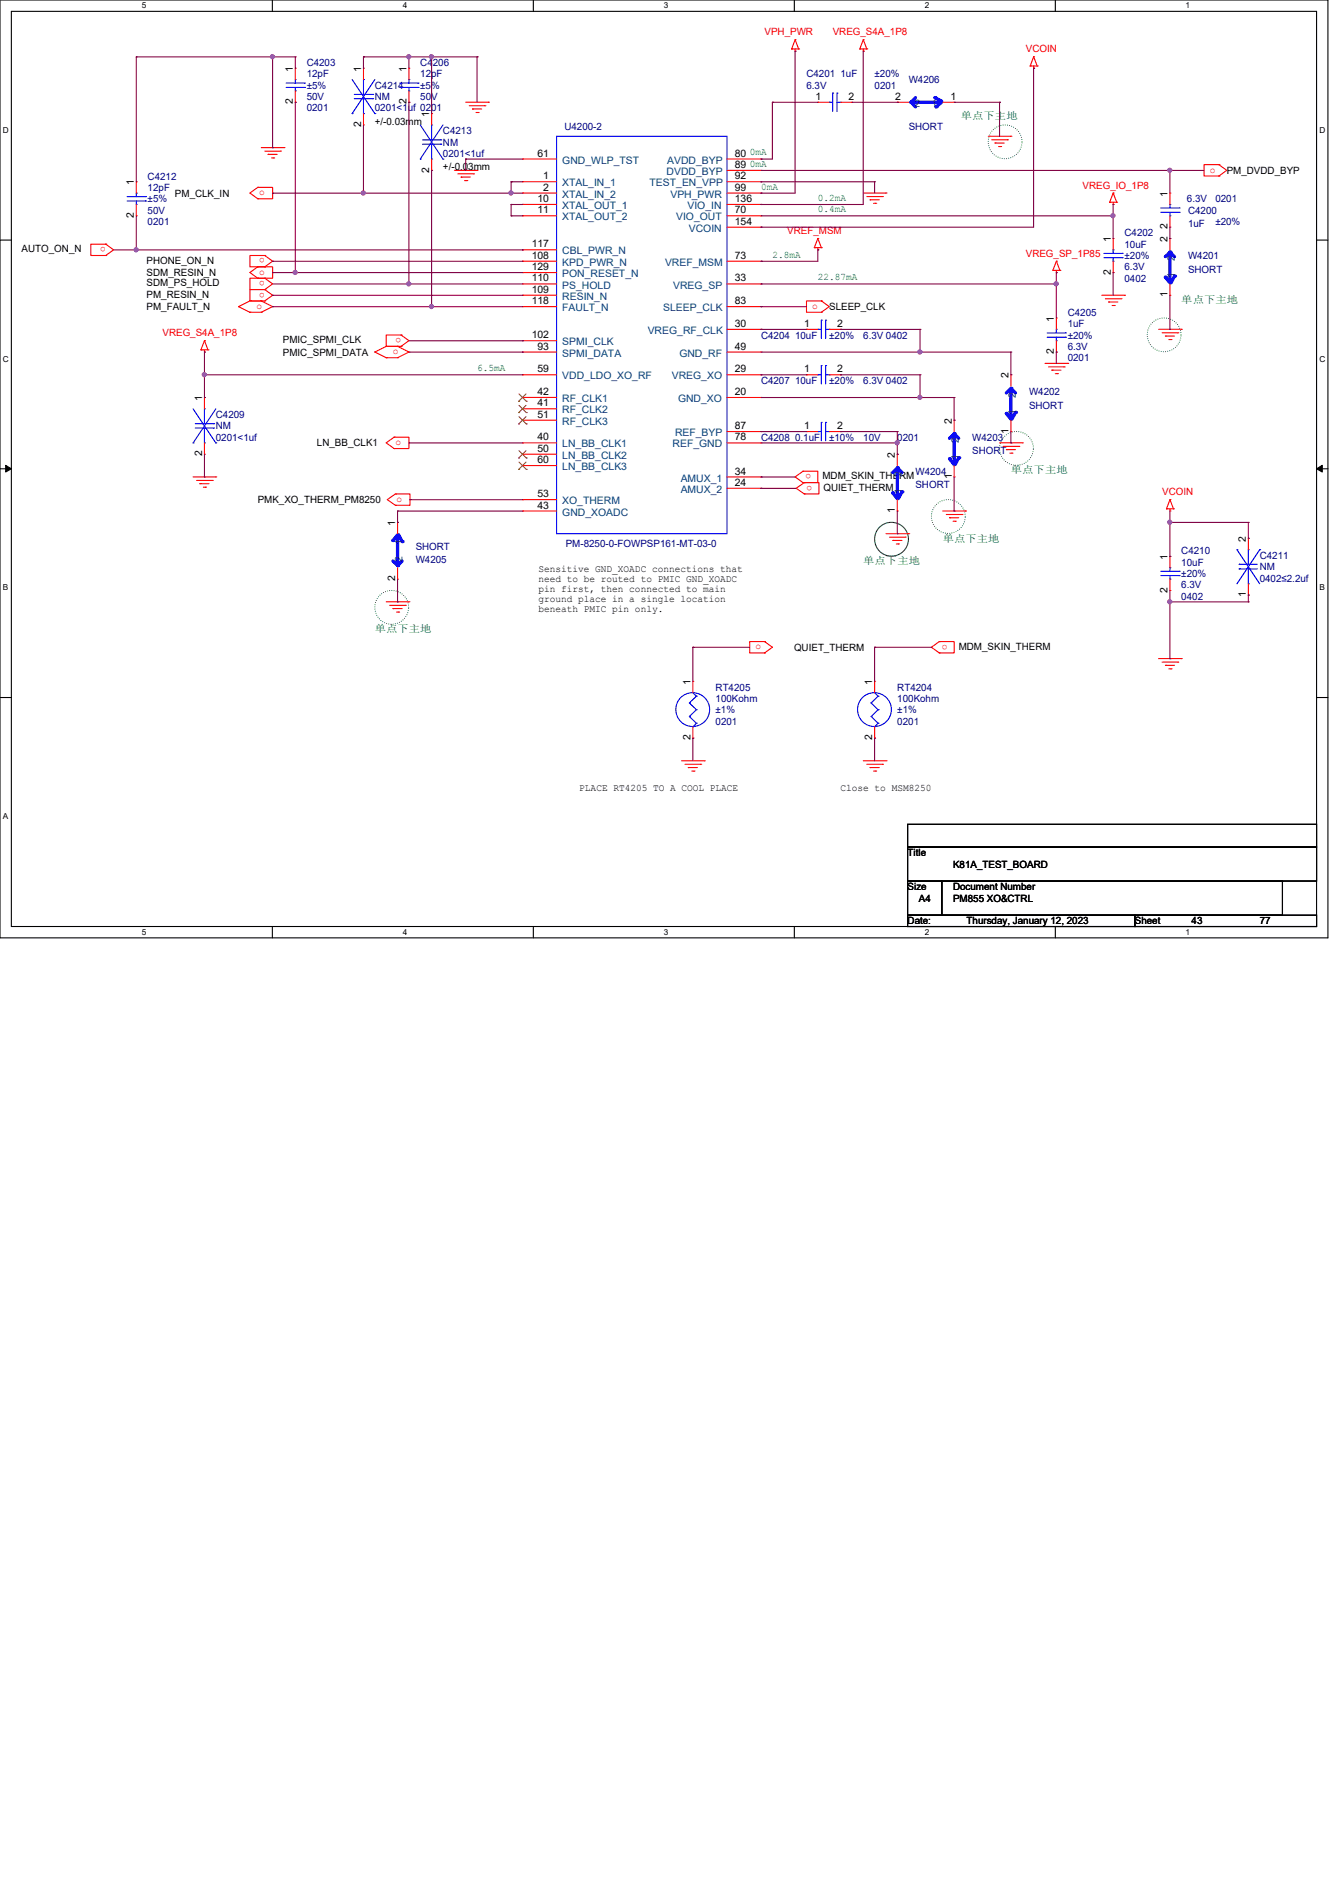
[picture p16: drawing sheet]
<svg xmlns="http://www.w3.org/2000/svg" width="210mm" height="297mm" viewBox="0 0 210 297" stroke-linecap="round" stroke-linejoin="round" font-family="sans-serif">
<defs><g id="words">
<g font-size="1.6" fill="#f00">
<text x="119.7" y="5.5">VPH_PWR</text>
<text x="130.3" y="5.5">VREG_S4A_1P8</text>
<text x="160.6" y="8.2">VCOIN</text>
<text x="169.5" y="29.6">VREG_IO_1P8</text>
<text x="189.4" y="27">o</text>
<text x="40.6" y="30.6">o</text>
<text x="16.6" y="38.7" transform="rotate(-180 16.6 38.7)">o</text>
<text x="41.4" y="40.5" transform="rotate(-180 41.4 40.5)">o</text>
<text x="123.2" y="36.7">VREF_MSM</text>
<text x="160.6" y="40.2">VREG_SP_1P85</text>
<text x="40.6" y="43">o</text>
<text x="41.4" y="45.8" transform="rotate(-180 41.4 45.8)">o</text>
<text x="41.4" y="44" transform="rotate(-180 41.4 44)">o</text>
<text x="25.4" y="52.7">VREG_S4A_1P8</text>
<text x="40.2" y="48.3">o</text>
<text x="62.8" y="52.9" transform="rotate(-180 62.8 52.9)">o</text>
<text x="127.1" y="48.3">o</text>
<text x="61.5" y="55.5">o</text>
<text x="61.9" y="69.7">o</text>
<text x="127" y="74.3" transform="rotate(-180 127 74.3)">o</text>
<text x="127.1" y="76" transform="rotate(-180 127.1 76)">o</text>
<text x="181.9" y="77.6">VCOIN</text>
<text x="62.1" y="78.6">o</text>
<text x="118.2" y="101.7">o</text>
<text x="148.3" y="100.9" transform="rotate(-180 148.3 100.9)">o</text>
</g>
<g font-size="1.6">
<text x="45.8" y="11.2" transform="rotate(-90 45.8 11.2)">1</text>
<text x="56.5" y="11.2" transform="rotate(-90 56.5 11.2)">1</text>
<text x="63.6" y="11.2" transform="rotate(-90 63.6 11.2)">1</text>
<text x="45.8" y="16.4" transform="rotate(-90 45.8 16.4)">2</text>
<text x="63.6" y="16.4" transform="rotate(-90 63.6 16.4)">2</text>
<text x="127.7" y="15.6">1</text>
<text x="132.8" y="15.6">2</text>
<text x="140.1" y="15.6">2</text>
<text x="148.8" y="15.6">1</text>
<text x="56.5" y="19.9" transform="rotate(-90 56.5 19.9)">2</text>
<text x="58.7" y="19.6">+/-0.03mm</text>
<text x="67.2" y="18.3" transform="rotate(-90 67.2 18.3)">1</text>
<text x="21" y="29" transform="rotate(-90 21 29)">1</text>
<text x="67.2" y="27" transform="rotate(-90 67.2 27)">2</text>
<text x="69.3" y="26.7">+/-0.03mm</text>
<text x="84.1" y="24.5">61</text>
<text x="85" y="29.9">2</text>
<text x="85" y="28.1">1</text>
<text x="115" y="29.9">99</text>
<text x="115" y="28.1">92</text>
<text x="115" y="26.3">89</text>
<text x="115" y="24.5">80</text>
<text x="192" y="27.2">PM_DVDD_BYP</text>
<text x="21" y="34.1" transform="rotate(-90 21 34.1)">2</text>
<text x="27.4" y="30.8">PM_CLK_IN</text>
<text x="84.1" y="33.4">11</text>
<text x="84.1" y="31.6">10</text>
<text x="115" y="35.2">154</text>
<text x="115" y="33.4">70</text>
<text x="115" y="31.6">136</text>
<text x="182.7" y="35.9" transform="rotate(-90 182.7 35.9)">2</text>
<text x="182.7" y="30.8" transform="rotate(-90 182.7 30.8)">1</text>
<text x="3.4" y="39.5">AUTO_ON_N</text>
<text x="22.9" y="41.3">PHONE_ON_N</text>
<text x="83.2" y="40.5">108</text>
<text x="83.2" y="38.7">117</text>
<text x="115" y="40.5">73</text>
<text x="173.9" y="37.9" transform="rotate(-90 173.9 37.9)">1</text>
<text x="182.7" y="37.9" transform="rotate(-90 182.7 37.9)">2</text>
<text x="22.9" y="46.6">PM_RESIN_N</text>
<text x="22.9" y="44.8">SDM_PS_HOLD</text>
<text x="22.9" y="43.2">SDM_RESIN_N</text>
<text x="83.2" y="47.6">118</text>
<text x="83.2" y="45.9">109</text>
<text x="83.2" y="44.1">110</text>
<text x="83.2" y="42.3">129</text>
<text x="115" y="47.6">83</text>
<text x="115" y="44.1">33</text>
<text x="173.9" y="43" transform="rotate(-90 173.9 43)">2</text>
<text x="182.7" y="46.6" transform="rotate(-90 182.7 46.6)">1</text>
<text x="22.9" y="48.6">PM_FAULT_N</text>
<text x="44.3" y="53.7">PMIC_SPMI_CLK</text>
<text x="83.2" y="53">102</text>
<text x="115" y="51.2">30</text>
<text x="125.9" y="51.2">1</text>
<text x="129.8" y="48.6">SLEEP_CLK</text>
<text x="131" y="51.2">2</text>
<text x="165" y="50.3" transform="rotate(-90 165 50.3)">1</text>
<text x="44.3" y="55.7">PMIC_SPMI_DATA</text>
<text x="84.1" y="58.3">59</text>
<text x="84.1" y="54.7">93</text>
<text x="115" y="58.3">29</text>
<text x="115" y="54.7">49</text>
<text x="125.9" y="58.3">1</text>
<text x="131" y="58.3">2</text>
<text x="157.9" y="59.2" transform="rotate(-90 157.9 59.2)">2</text>
<text x="165" y="55.5" transform="rotate(-90 165 55.5)">2</text>
<text x="31.6" y="62.8" transform="rotate(-90 31.6 62.8)">1</text>
<text x="84.1" y="65.4">51</text>
<text x="84.1" y="63.6">41</text>
<text x="84.1" y="61.9">42</text>
<text x="115" y="61.9">20</text>
<text x="31.6" y="71.5" transform="rotate(-90 31.6 71.5)">2</text>
<text x="49.6" y="69.9">LN_BB_CLK1</text>
<text x="84.1" y="70.7">50</text>
<text x="84.1" y="69">40</text>
<text x="115" y="69">78</text>
<text x="115" y="67.2">87</text>
<text x="125.9" y="67.2">1</text>
<text x="131" y="67.2">2</text>
<text x="140.1" y="71.7" transform="rotate(-90 140.1 71.7)">2</text>
<text x="149" y="66.3" transform="rotate(-90 149 66.3)">2</text>
<text x="157.9" y="67.9" transform="rotate(-90 157.9 67.9)">1</text>
<text x="84.1" y="77.9">53</text>
<text x="84.1" y="72.5">60</text>
<text x="115" y="76.1">24</text>
<text x="115" y="74.3">34</text>
<text x="128.7" y="75.1">MDM_SKIN_THERM</text>
<text x="128.9" y="76.8">QUIET_THERM</text>
<text x="149" y="75" transform="rotate(-90 149 75)">1</text>
<text x="40.3" y="78.8">PMK_XO_THERM_PM8250</text>
<text x="61.8" y="82.3" transform="rotate(-90 61.8 82.3)">1</text>
<text x="84.1" y="79.6">43</text>
<text x="140.1" y="80.4" transform="rotate(-90 140.1 80.4)">1</text>
<text x="84.3" y="89.6">Sensitive GND_XOADC connections that</text>
<text x="182.7" y="87.7" transform="rotate(-90 182.7 87.7)">1</text>
<text x="195" y="84.8" transform="rotate(-90 195 84.8)">2</text>
<text x="61.8" y="91" transform="rotate(-90 61.8 91)">2</text>
<text x="84.3" y="91.1">need to be routed to PMIC GND_XOADC</text>
<text x="84.3" y="92.7">pin first, then connected to main</text>
<text x="84.3" y="94.3">ground place in a single location</text>
<text x="84.3" y="95.8">beneath PMIC pin only.</text>
<text x="182.7" y="92.8" transform="rotate(-90 182.7 92.8)">2</text>
<text x="195" y="93.5" transform="rotate(-90 195 93.5)">1</text>
<text x="124.3" y="101.9">QUIET_THERM</text>
<text x="150.1" y="101.7">MDM_SKIN_THERM</text>
<text x="108.1" y="107.2" transform="rotate(-90 108.1 107.2)">1</text>
<text x="136.5" y="107.2" transform="rotate(-90 136.5 107.2)">1</text>
<text x="108.1" y="115.9" transform="rotate(-90 108.1 115.9)">2</text>
<text x="136.5" y="115.9" transform="rotate(-90 136.5 115.9)">2</text>
<text x="90.7" y="123.9">PLACE RT4205 TO A COOL PLACE</text>
<text x="131.6" y="123.9">Close to MSM8250</text>
<text x="142.1" y="134.1">Title</text>
<text x="149.2" y="135.9">K81A_TEST_BOARD</text>
<text x="142.1" y="139.4">Size</text>
<text x="143.8" y="141.2">A4</text>
<text x="149.2" y="139.4">Document Number</text>
<text x="149.2" y="141.2">PM855 XO&amp;CTRL</text>
<text x="142.1" y="144.7">Date:</text>
<text x="151.3" y="144.7">Thursday, January 12, 2023</text>
<text x="177.6" y="144.7">Sheet</text>
<text x="186.5" y="144.7">43</text>
<text x="197.2" y="144.7">77</text>
</g>
<g font-size="1.6" fill="#000080">
<text x="48" y="10.3">C4203</text>
<text x="65.8" y="10.3">C4206</text>
<text x="48" y="12.1">12pF</text>
<text x="48" y="17.5">0201</text>
<text x="48" y="15.7">50V</text>
<text x="48" y="13.9">±5%</text>
<text x="58.7" y="13.9">C4214</text>
<text x="58.7" y="15.7">NM</text>
<text x="58.7" y="17.5">0201&lt;1uf 0201</text>
<text x="65.8" y="12.1">12pF</text>
<text x="65.8" y="15.7">50V</text>
<text x="65.8" y="13.9">±5%</text>
<text x="126.2" y="12.1">C4201 1uF</text>
<text x="126.2" y="13.9">6.3V</text>
<text x="136.9" y="13.9">0201</text>
<text x="136.9" y="12.1">±20%</text>
<text x="142.2" y="13">W4206</text>
<text x="69.3" y="21">C4213</text>
<text x="69.3" y="22.8">NM</text>
<text x="88.3" y="20.3">U4200-2</text>
<text x="142.2" y="20.3">SHORT</text>
<text x="23.1" y="28.1">C4212</text>
<text x="23.1" y="29.9">12pF</text>
<text x="69.3" y="24.6">0201&lt;1uf</text>
<text x="23.1" y="35.2">0201</text>
<text x="23.1" y="33.5">50V</text>
<text x="23.1" y="31.7">±5%</text>
<text x="185.8" y="31.7">6.3V</text>
<text x="186" y="33.5">C4200</text>
<text x="186" y="35.6">1uF</text>
<text x="190.2" y="31.7">0201</text>
<text x="190.2" y="35.2">±20%</text>
<text x="176" y="37">C4202</text>
<text x="176" y="38.8">10uF</text>
<text x="176" y="40.6">±20%</text>
<text x="186" y="40.6">W4201</text>
<text x="176" y="44.1">0402</text>
<text x="176" y="42.3">6.3V</text>
<text x="186" y="42.7">SHORT</text>
<text x="119.1" y="53">C4204 10uF</text>
<text x="129.8" y="53">±20%</text>
<text x="135.1" y="53">6.3V 0402</text>
<text x="167.1" y="49.5">C4205</text>
<text x="167.1" y="51.2">1uF</text>
<text x="167.1" y="53">±20%</text>
<text x="167.1" y="56.6">0201</text>
<text x="167.1" y="54.8">6.3V</text>
<text x="33.8" y="65.5">C4209</text>
<text x="119.1" y="60.1">C4207 10uF</text>
<text x="129.8" y="60.1">±20%</text>
<text x="135.1" y="60.1">6.3V 0402</text>
<text x="161.1" y="61.9">W4202</text>
<text x="161.1" y="64">SHORT</text>
<text x="33.8" y="67.2">NM</text>
<text x="33.8" y="69">0201&lt;1uf</text>
<text x="119.1" y="69">C4208 0.1uF</text>
<text x="129.8" y="69">±10%</text>
<text x="135.1" y="69">10V</text>
<text x="140.5" y="69">0201</text>
<text x="152.2" y="69">W4203</text>
<text x="152.2" y="71.1">SHORT</text>
<text x="143.3" y="74.3">W4204</text>
<text x="143.3" y="76.5">SHORT</text>
<text x="65.1" y="88.2">W4205</text>
<text x="65.1" y="86.1">SHORT</text>
<text x="88.6" y="85.7">PM-8250-0-FOWPSP161-MT-03-0</text>
<text x="184.9" y="86.8">C4210</text>
<text x="184.9" y="88.6">10uF</text>
<text x="197.2" y="87.5">C4211</text>
<text x="197.2" y="89.3">NM</text>
<text x="184.9" y="93.9">0402</text>
<text x="184.9" y="92.1">6.3V</text>
<text x="184.9" y="90.3">±20%</text>
<text x="197.2" y="91.1">0402≤2.2uf</text>
<text x="112" y="108.1">RT4205</text>
<text x="112" y="109.9">100Kohm</text>
<text x="112" y="111.7">±1%</text>
<text x="112" y="113.5">0201</text>
<text x="140.5" y="108.1">RT4204</text>
<text x="140.5" y="109.9">100Kohm</text>
<text x="140.5" y="111.7">±1%</text>
<text x="140.5" y="113.5">0201</text>
</g>
<g font-size="1.6" fill="#004080">
<text x="143.1" y="16.7">2</text>
<text x="145.8" y="16.7">1</text>
<text x="88" y="29.2">XTAL_IN_1</text>
<text x="88" y="25.6">GND_WLP_TST</text>
<text x="101.7" y="29.2">TEST_EN_VPP</text>
<text x="104.3" y="27.4">DVDD_BYP</text>
<text x="104.4" y="25.6">AVDD_BYP</text>
<text x="88" y="34.5">XTAL_OUT_2</text>
<text x="88" y="32.7">XTAL_OUT_1</text>
<text x="88" y="31">XTAL_IN_2</text>
<text x="104.9" y="31">VPH_PWR</text>
<text x="105.8" y="34.5">VIO_OUT</text>
<text x="107.6" y="32.7">VIO_IN</text>
<text x="88" y="41.6">KPD_PWR_N</text>
<text x="88" y="39.8">CBL_PWR_N</text>
<text x="104.1" y="41.6">VREF_MSM</text>
<text x="107.8" y="36.3">VCOIN</text>
<text x="183.9" y="40.9" transform="rotate(-90 183.9 40.9)">2</text>
<text x="88" y="47">RESIN_N</text>
<text x="88" y="45.2">PS_HOLD</text>
<text x="88" y="43.4">PON_RESET_N</text>
<text x="105.4" y="45.2">VREG_SP</text>
<text x="183.9" y="43.6" transform="rotate(-90 183.9 43.6)">1</text>
<text x="88" y="48.7">FAULT_N</text>
<text x="101.4" y="52.3">VREG_RF_CLK</text>
<text x="103.8" y="48.7">SLEEP_CLK</text>
<text x="88" y="59.4">VDD_LDO_XO_RF</text>
<text x="88" y="55.8">SPMI_DATA</text>
<text x="88" y="54.1">SPMI_CLK</text>
<text x="105.2" y="59.4">VREG_XO</text>
<text x="106.3" y="55.8">GND_RF</text>
<text x="88" y="64.7">RF_CLK2</text>
<text x="88" y="63">RF_CLK1</text>
<text x="106.1" y="63">GND_XO</text>
<text x="159" y="62.2" transform="rotate(-90 159 62.2)">2</text>
<text x="159" y="64.9" transform="rotate(-90 159 64.9)">1</text>
<text x="88" y="71.8">LN_BB_CLK2</text>
<text x="88" y="70.1">LN_BB_CLK1</text>
<text x="88" y="66.5">RF_CLK3</text>
<text x="105.3" y="70.1">REF_GND</text>
<text x="105.7" y="68.3">REF_BYP</text>
<text x="150.1" y="69.4" transform="rotate(-90 150.1 69.4)">2</text>
<text x="88" y="73.6">LN_BB_CLK3</text>
<text x="106.5" y="77.2">AMUX_2</text>
<text x="106.5" y="75.4">AMUX_1</text>
<text x="141.2" y="74.7" transform="rotate(-90 141.2 74.7)">2</text>
<text x="141.2" y="77.4" transform="rotate(-90 141.2 77.4)">1</text>
<text x="150.1" y="72" transform="rotate(-90 150.1 72)">1</text>
<text x="88" y="80.7">GND_XOADC</text>
<text x="88" y="79">XO_THERM</text>
<text x="63" y="88" transform="rotate(-90 63 88)">2</text>
<text x="63" y="85.4" transform="rotate(-90 63 85.4)">1</text>
</g>
<g font-size="1.6" fill="#008000">
<text x="150.4" y="18.7">功预电电电</text>
<text x="117.3" y="24.3">0mA</text>
<text x="117.3" y="26.1">0mA</text>
<text x="119.1" y="29.7">0mA</text>
<text x="128" y="31.5">0.2mA</text>
<text x="128" y="33.2">0.4mA</text>
<text x="120.9" y="40.3">2.8mA</text>
<text x="128" y="43.9">22.87mA</text>
<text x="184.9" y="47.5">功预电电电</text>
<text x="74.7" y="58.1">6.5mA</text>
<text x="158.2" y="74.1">功预电电电</text>
<text x="135.1" y="88.4">功预电电电</text>
<text x="147.6" y="84.8">功预电电电</text>
<text x="58.7" y="99">功预电电电</text>
</g>
<g font-size="1.3">
<text x="22.2" y="1.3">5</text>
<text x="63" y="1.3">4</text>
<text x="103.9" y="1.3">3</text>
<text x="144.7" y="1.3">2</text>
<text x="185.6" y="1.3">1</text>
<text x=".5" y="20.8">D</text>
<text x="206.5" y="20.8">D</text>
<text x=".5" y="56.6">C</text>
<text x="206.5" y="56.6">C</text>
<text x=".5" y="92.5">B</text>
<text x="206.5" y="92.5">B</text>
<text x=".5" y="128.3">A</text>
<text x="22.2" y="146.4">5</text>
<text x="63" y="146.4">4</text>
<text x="103.9" y="146.4">3</text>
<text x="144.7" y="146.4">2</text>
<text x="185.6" y="146.4">1</text>
</g>
</g></defs>
<path d="M0 0h207.9v146.9h-207.9zM1.8 1.8h204.3v143.3h-204.3z" fill="none" stroke="#000" stroke-width=".17"/>
<g fill="#fff">
<path d="M22.2 .2h.7v1.4h-.7z"/>
<path d="M22.2 145.2h.7v1.4h-.7z"/>
</g>
<path d="M42.6 0v1.8M42.6 145.1v1.8" fill="none" stroke="#000" stroke-width=".17"/>
<g fill="#fff">
<path d="M63 .2h.7v1.4h-.7z"/>
<path d="M63 145.2h.7v1.4h-.7z"/>
</g>
<path d="M83.5 0v1.8M83.5 145.1v1.8" fill="none" stroke="#000" stroke-width=".17"/>
<g fill="#fff">
<path d="M103.9 .2h.7v1.4h-.7z"/>
<path d="M103.9 145.2h.7v1.4h-.7z"/>
</g>
<path d="M124.3 0v1.8M124.3 145.1v1.8" fill="none" stroke="#000" stroke-width=".17"/>
<g fill="#fff">
<path d="M144.7 .2h.7v1.4h-.7z"/>
<path d="M144.7 145.2h.7v1.4h-.7z"/>
</g>
<path d="M165.2 0v1.8M165.2 145.1v1.8" fill="none" stroke="#000" stroke-width=".17"/>
<g fill="#fff">
<path d="M185.6 .2h.7v1.4h-.7z"/>
<path d="M185.6 145.2h.7v1.4h-.7z"/>
<path d="M.5 19.7h.9v1.4h-.9z"/>
<path d="M206.5 19.7h.9v1.4h-.9z"/>
<path d="M.5 55.5h.9v1.4h-.9z"/>
<path d="M206.5 55.5h.9v1.4h-.9z"/>
</g>
<path d="M0 37.6h1.8M206.1 37.6h1.8" fill="none" stroke="#000" stroke-width=".17"/>
<g fill="#fff">
<path d="M.5 91.3h.8v1.4h-.8z"/>
<path d="M206.5 91.3h.8v1.4h-.8z"/>
</g>
<path d="M0 73.4h1.8M206.1 73.4h1.8" fill="none" stroke="#000" stroke-width=".17"/>
<path d="M.9 72.9l.9 .5-.9 .5zM206.1 73.4l.9-.5v1z" fill="#000"/>
<path d="M.9 72.9l.9 .5-.9 .5zM206.1 73.4l.9-.5v1z" fill="none" stroke="#000" stroke-width=".16"/>
<path d="M.5 127.1h.8v1.4h-.8z" fill="#fff"/>
<path d="M0 109.2h1.8M206.1 109.2h1.8M142.1 129.1h64v3.5h-64zM142.1 132.6h64v5.4h-64zM142.1 138h5.3v5.3h-5.3zM147.4 138h53.3v5.3h-53.3zM142.1 143.3h35.5v1.8h-35.5zM177.6 143.3h28.5v1.8h-28.5z" fill="none" stroke="#000" stroke-width=".17"/>
<g fill="none" stroke="#008000" stroke-width=".17" stroke-dasharray="0 .3">
<circle cx="157.3" cy="22.2" r="2.65"/>
<circle cx="182.2" cy="52.4" r="2.65"/>
<circle cx="159.1" cy="70.2" r="2.65"/>
<circle cx="61.3" cy="95.1" r="2.65"/>
<circle cx="148.4" cy="80.9" r="2.65"/>
</g>
<circle cx="139.5" cy="84.4" r="2.65" fill="none" stroke="#008000" stroke-width=".17"/>
<g fill="none" stroke="#f00" stroke-width=".17">
<path d="M56.9 19.6h.1M56.9 17.8v1.8M56.9 10.7h.1M56.9 10.7v1.8M72.9 16h3.6M73.4 16.6h2.5M74 17.1h.1M74 17.1h1.4M74.5 17.6h.3M74.8 17.6h.1M75.9 16.6h.1M76.5 16h.1"/>
<path d="M123.9 7.7h.1M123.9 7.7h1.1M124.5 8h.1M124.5 6.2h.1M124.5 7.7v.3M124.5 6.2l.5 1.5M124.5 6.2l-.6 1.5M125 7.7h.1M134.6 7.7h.1M134.6 7.7h1.1M135.1 8h.1M135.1 6.2h.1"/>
<path d="M135.1 7.7v.3M135.1 6.2l.6 1.5M135.1 6.2l-.5 1.5M135.7 7.7h.1M161.2 10.3h.1M161.2 10.3h1.1M161.8 10.7h.1M161.8 8.9h.1M161.8 10.3v.4M161.8 8.9l.5 1.4M161.8 8.9l-.6 1.4M162.3 10.3h.1"/>
<path d="M16.6 38.2h.1M16.6 38.2h-2.4v1.8h2.4M16.6 38.2l1.2 .9-1.2 .9M40.3 29.3h.1M40.3 31.1h.1M40.3 29.3h2.4v1.8h-2.4M40.3 29.3l-1.2 .9 1.2 .9M40.9 23.1h3.5M41.4 23.7h2.5M42 24.2h.1M42 24.2h1.4M42.5 24.7h.3"/>
<path d="M42.8 24.7h.1M43.9 23.7h.1M44.4 23.1h.1M71.1 26.7h3.6M71.7 27.2h2.4M72.2 27.7h.1M72.2 27.7h1.4M72.7 28.3h.4M73.1 28.3h.1M74.1 27.2h.1M74.7 26.7h.1M81.8 39.1h.1"/>
<path d="M81.8 39.1h5.3M81.8 33.8h.1M81.8 33.8h5.3M81.8 32h.1M81.8 32h5.3M81.8 30.2h.1M81.8 30.2h5.3M81.8 28.5h.1M81.8 28.5h5.3M81.8 24.9h.1M81.8 24.9h5.3M113.8 35.6h5.3"/>
<path d="M113.8 33.8h5.3M113.8 32h5.3M113.8 30.2h5.3M113.8 28.5h5.3M113.8 26.7h5.3M113.8 24.9h5.3M119.1 35.6h.1M119.1 33.8h.1M119.1 32h.1M119.1 30.2h.1M119.1 28.5h.1M119.1 26.7h.1"/>
<path d="M119.1 24.9h.1M127.5 38.8h.1M127.5 38.8h1.1M128 39.1h.1M128 37.3h.1M128 38.8v.3M128 37.3l.6 1.5M128 37.3l-.5 1.5M128.6 38.8h.1M135.1 30.2h3.6M135.7 30.8h2.4M136.2 31.3h.1"/>
<path d="M136.2 31.3h1.4M136.7 31.8h.4M137.1 31.8h.1M138.1 30.8h.1M138.7 30.2h.1M154.7 21.3h3.5M155.2 21.9h2.5M155.7 22.4h.1M155.7 22.4h1.5M156.3 22.9h.3M156.6 22.9h.1M157.7 21.9h.1"/>
<path d="M158.2 21.3h.1M173.7 31.7h.1M173.7 31.7h1.1M174.2 37.3h.1M174.2 37.3v1.8M174.2 32h.1M174.2 30.2h.1M174.2 31.7v.3M174.2 30.2l.6 1.5M174.2 30.2l-.5 1.5M174.8 31.7h.1M190.8 25.8h.1"/>
<path d="M190.8 27.6h.1M190.8 25.8h-2.3v1.8h2.3M190.8 25.8l1.2 .9-1.2 .9M16.6 40h.1M31.5 54.8h.1M31.5 54.8h1.1M32 55.1h.1M32 53.3h.1M32 54.8v.3M32 53.3l.6 1.5M32 53.3l-.5 1.5M32.6 54.8h.1"/>
<path d="M37.3 48h.1M37.3 48l1.8 .9M39.1 47.1h.1M39.1 48.9h.1M39.1 47.1h1.8M39.1 47.1l-1.8 .9M39.1 48.9h1.8M40.3 41.8h.1M40.3 43.6h.1M40.3 41.8h2.4v1.8h-2.4M40.3 41.8l-1.2 .9 1.2 .9M40.9 47.1h.1"/>
<path d="M40.9 48.9h.1M40.9 47.1l1.8 .9M41.4 47.1h.1M41.4 45.3h-2.3v1.8h2.3M41.4 45.3l1.3 .9-1.3 .9M41.4 45.3h.1M41.4 43.6h.1M41.4 43.6h-2.3v1.7h2.3M41.4 43.6l1.3 .9-1.3 .8M41.4 41.8h.1M41.4 40h.1M41.4 40h-2.3v1.8h2.3"/>
<path d="M41.4 40l1.3 .9-1.3 .9M42.7 48h.1M42.7 48l-1.8 .9M58.7 55.1h.1M58.7 55.1l1.8 .9M60.5 54.2h.1M60.5 56h.1M60.5 54.2h1.7M60.5 54.2l-1.8 .9M60.5 56h1.7M62.2 54.2h.1M62.2 56h.1"/>
<path d="M62.2 54.2l1.8 .9M62.8 54.2h.1M62.8 52.5h.1M62.8 52.5h-2.3v1.7h2.3M62.8 52.5l1.2 .8-1.2 .9M64 55.1h.1M64 55.1l-1.8 .9M81.8 58.7h.1M81.8 58.7h5.3M81.8 55.1h.1M81.8 55.1h5.3M81.8 53.3h.1"/>
<path d="M81.8 53.3h5.3M81.8 48h.1M81.8 48h5.3M81.8 46.2h.1M81.8 46.2h5.3M81.8 44.5h.1M81.8 44.5h5.3M81.8 42.7h.1M81.8 42.7h5.3M81.8 40.9h.1M81.8 40.9h5.3M113.8 58.7h5.3"/>
<path d="M113.8 55.1h5.3M113.8 51.6h5.3M113.8 48h5.3M113.8 44.5h5.3M113.8 40.9h5.3M119.1 58.7h.1M119.1 55.1h.1M119.1 51.6h.1M119.1 48h.1M119.1 44.5h.1M119.1 40.9h.1M128.6 47.1h.1"/>
<path d="M128.6 48.9h.1M128.6 47.1h-2.4v1.8h2.4M128.6 47.1l1.2 .9-1.2 .9M163.6 56.9h3.5M164.1 57.4h2.5M164.6 58h.1M164.6 58h1.5M164.8 42.3h.1M164.8 42.3h1.1M165.2 58.5h.3M165.4 42.7h.1M165.4 40.9h.1"/>
<path d="M165.4 42.3v.4M165.4 40.9l.5 1.4M165.4 40.9l-.6 1.4M165.5 58.5h.1M165.9 42.3h.1M166.6 57.4h.1M167.1 56.9h.1M172.5 46.2h3.5M173 46.8h2.5M173.5 47.3h.1M173.5 47.3h1.5M174.1 47.8h.3"/>
<path d="M174.2 42.7h.1M174.2 40.9v1.8M174.4 47.8h.1M175.5 46.8h.1M176 46.2h.1M181.4 51.6h3.5M181.9 52.1h2.5M182.4 52.6h.1M182.4 52.6h1.5M183 53.2h.3M183.3 53.2h.1M184.4 52.1h.1"/>
<path d="M184.9 51.6h.1M30.2 74.7h3.6M30.8 75.2h2.4M31.3 75.7h.1M31.3 75.7h1.4M31.8 76.3h.4M32.2 76.3h.1M33.2 75.2h.1M33.8 74.7h.1M61.7 68.5h.1M61.7 70.2h.1M61.7 68.5h2.3v1.7h-2.3"/>
<path d="M61.7 68.5l-1.2 .8 1.2 .9M61.9 77.3h.1M61.9 79.1h.1M61.9 77.3h2.3v1.8h-2.3M61.9 77.3l-1.3 .9 1.3 .9M81.8 78.2h.1M81.8 78.2h5.3M81.8 72.9h.1M81.8 72.9h5.3M81.8 71.1h.1M81.8 71.1h5.3M81.8 69.3h.1"/>
<path d="M81.8 69.3h5.3M81.8 65.8h.1M81.8 65.8h5.3M81.8 64h.1M81.8 64h5.3M81.8 62.2h.1M81.8 62.2h5.3M113.8 76.5h5.3M113.8 74.7h5.3M113.8 69.3h5.3M113.8 67.6h5.3M113.8 62.2h5.3"/>
<path d="M119.1 76.5h.1M119.1 74.7h.1M119.1 69.3h.1M119.1 67.6h.1M119.1 62.2h.1M125.7 75.6h.1M125.7 73.8h.1M125.7 73.8h2.3v1.8h-2.3M125.7 73.8l-1.2 .9 1.2 .9M125.9 77.3h.1M125.9 75.6h.1M125.9 75.6h2.3v1.7h-2.3"/>
<path d="M125.9 75.6l-1.3 .9 1.3 .8M156.5 69.3h3.5M157 69.9h2.5M157.5 70.4h.1M157.5 70.4h1.5M158.1 71h.3M158.4 71h.1M159.5 69.9h.1M160 69.3h.1M182.6 79.7h.1M182.6 79.7h1.1M183.1 78.2h.1"/>
<path d="M183.1 79.7v.3M183.1 78.2l.6 1.5M183.1 78.2l-.5 1.5M183.7 79.7h.1M60.5 94.2h3.5M61 94.8h2.5M61.5 95.3h.1M61.5 95.3h1.4M62.1 95.8h.3M62.4 95.8h.1M63.5 94.8h.1M64 94.2h.1"/>
<path d="M81.8 80h.1M81.8 80h5.3M138.7 83.6h3.5M139.2 84.1h2.5M139.7 84.6h.1M139.7 84.6h1.5M140.3 85.2h.3M140.6 85.2h.1M141.7 84.1h.1M142.2 83.6h.1M147.6 80h3.5M148.1 80.6h2.5"/>
<path d="M148.6 81.1h.1M148.6 81.1h1.5M149.2 81.6h.3M149.5 81.6h.1M150.6 80.6h.1M151.1 80h.1M183.1 92.5h.1M183.1 90.7v1.8M183.1 87.1h.1M183.1 87.1v1.8M183.1 80h.1M106.7 119.1h3.5"/>
<path d="M107.2 119.7h2.5M108.5 115.6h.1M108.5 113.8v1.8M108.5 106.7h.1M108.5 106.7v1.8M109.7 119.7h.1M110.2 119.1h.1M119.7 100.5h.1M119.7 102.2h.1M119.7 100.5h-2.4v1.7h2.4M119.7 100.5l1.2 .8-1.2 .9M135.1 119.1h3.6"/>
<path d="M135.7 119.7h2.4M138.1 119.7h.1M138.7 119.1h.1M147 102.2h.1M147 100.5h.1M147 100.5h2.3v1.7h-2.3M147 100.5l-1.2 .8 1.2 .9M181.4 103.1h3.5M181.9 103.7h2.5M182.4 104.2h.1M182.4 104.2h1.5M183 104.7h.3"/>
<path d="M183.3 104.7h.1M184.4 103.7h.1M184.9 103.1h.1M107.7 120.2h.1M107.7 120.2h1.5M108.3 120.7h.3M108.6 120.7h.1M136.2 120.2h.1M136.2 120.2h1.4M136.7 120.7h.4M137.1 120.7h.1"/>
</g>
<g fill="none" stroke="#00f" stroke-width=".17">
<path d="M55.1 17.8h.1M55.1 12.5l3.6 5.3M55.5 14.8h2.8M55.5 15.5h2.8M56.9 12.5h.1M56.9 17.8h.1M56.9 12.5v2.3M56.9 15.5v2.3M58.3 14.8h.1M58.3 15.5h.1M58.7 17.8h.1M58.7 12.5l-3.6 5.3"/>
<path d="M87.1 21.3h26.7v62.3h-26.7zM172.8 39.7h2.9M174.2 39.1h.1M174.2 39.1v.6M175.7 39.7h.1M172.8 40.4h2.9M174.2 40.9h.1M174.2 40.4v.5M175.7 40.4h.1M181.7 89.5h2.9M181.7 90.1h2.9M183.1 88.9h.1"/>
<path d="M183.1 90.7h.1M183.1 88.9v.6M183.1 90.1v.6M184.6 89.5h.1M184.6 90.1h.1M107.9 110.1h.1M107.9 112.2h.1M107.9 110.1l1.1 1M107.9 112.2l1.1 1M108.5 113.8h.1M108.5 108.5l.5 .5M109 109h.1"/>
<path d="M109 111.1h.1M109 113.2h.1M109 109l-1.1 1.1M109 111.1l-1.1 1.1M109 113.2l-.5 .6"/>
<circle cx="108.4" cy="111.1" r="2.65"/>
</g>
<g fill="none" stroke="#804000" stroke-width=".16">
<path d="M81.2 73.5h.1M81.2 71.7h.1M81.2 66.4h.1M81.2 64.6h.1M81.2 62.8h.1M81.2 72.4l1.2 1.1M81.2 70.6l1.2 1.1M81.2 65.2l1.2 1.2M81.2 63.5l1.2 1.1M81.2 61.7l1.2 1.1M82.3 72.4l-1.1 1.1M82.3 70.6l-1.1 1.1"/>
<path d="M82.3 65.2l-1.1 1.2M82.3 63.5l-1.1 1.1M82.3 61.7l-1.1 1.1M82.4 73.5h.1M82.4 71.7h.1M82.4 66.4h.1M82.4 64.6h.1M82.4 62.8h.1"/>
</g>
<path d="M149.2 68.1l-.6 .5" fill="none" stroke="#00f" stroke-width=".51"/>
<circle cx="149.2" cy="68.1" r=".25" fill="#00f"/>
<path d="M149.3 67.9l.8 .7" fill="none" stroke="#00f" stroke-width=".51"/>
<circle cx="149.3" cy="67.9" r=".25" fill="#00f"/>
<path d="M149.3 68.5v3.9" fill="none" stroke="#00f" stroke-width=".51"/>
<circle cx="149.3" cy="68.5" r=".25" fill="#00f"/>
<path d="M148.6 71.8l.7 .9" fill="none" stroke="#00f" stroke-width=".51"/>
<circle cx="148.6" cy="71.8" r=".25" fill="#00f"/>
<path d="M150.1 71.7l-.6 1" fill="none" stroke="#00f" stroke-width=".51"/>
<circle cx="150.1" cy="71.7" r=".25" fill="#00f"/>
<path d="M126.2 51.6h.1M126.2 51.6h1.8M129.8 51.6h1.8M131.6 51.6h.1M149.3 65.8h.1M149.3 65.8v1.8M149.3 74.7h.1M149.3 72.9v1.8M136.9 115.6h.1M136.9 113.8v1.8M136.9 106.7h.1M136.9 106.7v1.8" fill="none" stroke="#f00" stroke-width=".17"/>
<g fill="none" stroke="#00f" stroke-width=".17">
<path d="M128 51.6h.1M128 51.6h.6M128.6 50.1h.1M128.6 50.1v2.9M129.2 50.1h.1M129.2 50.1v2.9M129.2 51.6h.6M129.8 51.6h.1M136.3 110.1h.1M136.3 112.2h.1M136.3 110.1l1.2 1M136.3 112.2l1.2 1"/>
<path d="M136.9 113.8h.1M136.9 108.5l.6 .5M137.5 109h.1M137.5 111.1h.1M137.5 113.2h.1M137.5 109l-1.2 1.1M137.5 111.1l-1.2 1.1M137.5 113.2l-.6 .6"/>
<circle cx="136.9" cy="111.1" r="2.65"/>
</g>
<path d="M142.8 16.2l.5 .5" fill="none" stroke="#00f" stroke-width=".51"/>
<circle cx="142.8" cy="16.2" r=".25" fill="#00f"/>
<path d="M143.3 15.3l-.7 .7" fill="none" stroke="#00f" stroke-width=".51"/>
<circle cx="142.6" cy="16" r=".25" fill="#00f"/>
<path d="M143.1 16h3.9" fill="none" stroke="#00f" stroke-width=".51"/>
<circle cx="143.1" cy="16" r=".25" fill="#00f"/>
<path d="M147.4 16l-.9 .7" fill="none" stroke="#00f" stroke-width=".51"/>
<circle cx="146.5" cy="16.7" r=".25" fill="#00f"/>
<path d="M146.3 15.3l1.1 .5" fill="none" stroke="#00f" stroke-width=".51"/>
<circle cx="146.3" cy="15.3" r=".25" fill="#00f"/>
<path d="M67.6 17.8h.1M67.6 17.8v1.8M140.5 16h.1M140.5 16h1.7M147.6 16h1.7M149.3 16h.1M67.6 26.7h.1M67.6 24.9v1.8" fill="none" stroke="#f00" stroke-width=".17"/>
<path d="M65.8 19.6l3.5 5.3M67.6 19.6h.1M67.6 19.6v2.3M69.3 19.6l-3.5 5.3M65.8 24.9h.1M66.1 21.9h2.9M66.1 22.6h2.9M67.6 24.9h.1M67.6 22.6v2.3M69 21.9h.1M69 22.6h.1M69.3 24.9h.1" fill="none" stroke="#00f" stroke-width=".17"/>
<path d="M183 39.7l-.6 .5" fill="none" stroke="#00f" stroke-width=".51"/>
<circle cx="183" cy="39.7" r=".25" fill="#00f"/>
<path d="M183.1 39.5l.7 .7" fill="none" stroke="#00f" stroke-width=".51"/>
<circle cx="183.1" cy="39.5" r=".25" fill="#00f"/>
<path d="M183.1 40v3.9" fill="none" stroke="#00f" stroke-width=".51"/>
<circle cx="183.1" cy="40" r=".25" fill="#00f"/>
<path d="M182.4 43.4l.7 .9" fill="none" stroke="#00f" stroke-width=".51"/>
<circle cx="182.4" cy="43.4" r=".25" fill="#00f"/>
<path d="M183.8 43.2l-.5 1.1" fill="none" stroke="#00f" stroke-width=".51"/>
<circle cx="183.8" cy="43.2" r=".25" fill="#00f"/>
<path d="M183.1 37.4h.1M183.1 37.4v1.7M183.1 46.2h.1M183.1 44.5v1.7" fill="none" stroke="#f00" stroke-width=".17"/>
<path d="M61.5 87.9l.6 .5" fill="none" stroke="#00f" stroke-width=".51"/>
<circle cx="62.1" cy="88.4" r=".25" fill="#00f"/>
<path d="M62.9 87.9l-.7 .7" fill="none" stroke="#00f" stroke-width=".51"/>
<circle cx="62.2" cy="88.6" r=".25" fill="#00f"/>
<path d="M62.2 84.1v3.9" fill="none" stroke="#00f" stroke-width=".51"/>
<circle cx="62.2" cy="88" r=".25" fill="#00f"/>
<path d="M62.2 83.7l-.7 .9" fill="none" stroke="#00f" stroke-width=".51"/>
<circle cx="61.5" cy="84.6" r=".25" fill="#00f"/>
<path d="M62.4 83.7l.5 1.1" fill="none" stroke="#00f" stroke-width=".51"/>
<circle cx="62.9" cy="84.8" r=".25" fill="#00f"/>
<g fill="none" stroke="#f00" stroke-width=".17">
<path d="M183.1 35.6h.1M183.1 33.8v1.8M183.1 30.2h.1M183.1 30.2v1.8M126.2 58.7h.1M126.2 58.7h1.8M129.8 58.7h1.8M131.6 58.7h.1M165.3 55.1h.1M165.3 53.4v1.7M165.3 49.8h.1M165.3 49.8v1.8"/>
<path d="M62.2 90.7h.1M62.2 88.9v1.8M62.2 81.8h.1M62.2 81.8v1.8"/>
</g>
<g fill="none" stroke="#00f" stroke-width=".17">
<path d="M181.7 32.6h2.9M181.7 33.2h2.9M183.1 32h.1M183.1 33.8h.1M183.1 32v.6M183.1 33.2v.6M184.6 32.6h.1M184.6 33.2h.1M128 58.7h.1M128 58.7h.6M128.6 57.2h.1M128.6 57.2v2.9"/>
<path d="M129.2 57.2h.1M129.2 57.2v2.9M129.2 58.7h.6M129.8 58.7h.1M163.9 52.1h2.9M163.9 52.8h2.9M165.3 51.6h.1M165.3 53.4h.1M165.3 51.6v.5M165.3 52.8v.6M166.8 52.1h.1M166.8 52.8h.1"/>
</g>
<path d="M140.3 73.5l-.6 .5" fill="none" stroke="#00f" stroke-width=".51"/>
<circle cx="140.3" cy="73.5" r=".25" fill="#00f"/>
<path d="M140.5 73.2l.7 .8" fill="none" stroke="#00f" stroke-width=".51"/>
<circle cx="140.5" cy="73.2" r=".25" fill="#00f"/>
<path d="M140.5 73.8v3.9" fill="none" stroke="#00f" stroke-width=".51"/>
<circle cx="140.5" cy="73.8" r=".25" fill="#00f"/>
<path d="M139.7 77.2l.8 .9" fill="none" stroke="#00f" stroke-width=".51"/>
<circle cx="139.7" cy="77.2" r=".25" fill="#00f"/>
<path d="M141.2 77l-.6 1.1" fill="none" stroke="#00f" stroke-width=".51"/>
<circle cx="141.2" cy="77" r=".25" fill="#00f"/>
<g fill="none" stroke="#f00" stroke-width=".17">
<path d="M64 16h.1M64 14.2v1.8M64 10.7h.1M64 10.7v1.8M128 16h.1M128 16h1.8M131.6 16h1.7M133.3 16h.1M21.3 33.8h.1M21.3 32v1.8M21.3 28.5h.1M21.3 28.5v1.7"/>
<path d="M32 71.1h.1M32 69.4v1.7M32 62.2h.1M32 62.2v1.8M126.2 67.6h.1M126.2 67.6h1.8M129.8 67.6h1.8M131.6 67.6h.1M140.5 71.1h.1M140.5 71.1v1.8M140.5 78.2v1.8M140.5 80h.1"/>
</g>
<g fill="none" stroke="#00f" stroke-width=".17">
<path d="M62.6 13h2.8M62.6 13.7h2.8M64 12.5h.1M64 14.2h.1M64 12.5v.5M64 13.7v.5M65.4 13h.1M65.4 13.7h.1M129.8 16h.1M129.8 16h.5M130.3 14.6h.1M130.3 14.6v2.9"/>
<path d="M131 14.6h.1M131 14.6v2.9M131 16h.6M131.6 16h.1M19.9 30.8h2.9M19.9 31.5h2.9M21.3 30.2h.1M21.3 32h.1M21.3 30.2v.6M21.3 31.5v.5M22.8 30.8h.1M22.8 31.5h.1"/>
<path d="M30.2 69.4h.1M30.2 64l3.6 5.4M30.6 66.3h2.8M30.6 67h2.8M32 64h.1M32 69.4h.1M32 64v2.3M32 67v2.4M33.4 66.3h.1M33.4 67h.1M33.8 69.4h.1M33.8 64l-3.6 5.4"/>
<path d="M128 67.6h.1M128 67.6h.6M128.6 66.1h.1M128.6 66.1v2.9M129.2 66.1h.1M129.2 66.1v2.9M129.2 67.6h.6M129.8 67.6h.1"/>
</g>
<path d="M158.1 61l-.6 .5" fill="none" stroke="#00f" stroke-width=".51"/>
<circle cx="158.1" cy="61" r=".25" fill="#00f"/>
<path d="M158.2 60.8l.8 .7" fill="none" stroke="#00f" stroke-width=".51"/>
<circle cx="158.2" cy="60.8" r=".25" fill="#00f"/>
<path d="M158.2 61.4v3.8" fill="none" stroke="#00f" stroke-width=".51"/>
<circle cx="158.2" cy="61.4" r=".25" fill="#00f"/>
<path d="M157.5 64.7l.7 .9" fill="none" stroke="#00f" stroke-width=".51"/>
<circle cx="157.5" cy="64.7" r=".25" fill="#00f"/>
<path d="M159 64.6l-.6 1" fill="none" stroke="#00f" stroke-width=".51"/>
<circle cx="159" cy="64.6" r=".25" fill="#00f"/>
<path d="M46.2 16h.1M46.2 14.2v1.8M46.2 10.7h.1M46.2 10.7v1.8M158.2 58.7h.1M158.2 58.7v1.8M158.2 67.6h.1M158.2 65.8v1.8M195.4 84.3h.1M195.4 84.3v1.8M195.4 93.2h.1M195.4 91.4v1.8" fill="none" stroke="#f00" stroke-width=".17"/>
<g fill="none" stroke="#00f" stroke-width=".17">
<path d="M44.8 13h2.9M44.8 13.7h2.9M46.2 12.5h.1M46.2 14.2h.1M46.2 12.5v.5M46.2 13.7v.5M47.7 13h.1M47.7 13.7h.1M193.6 86.1h.1M193.6 86.1l3.6 5.3M194 89.1h.1M194 88.4h.1"/>
<path d="M194 89.1h2.8M194 88.4h2.8M195.4 91.4h.1M195.4 86.1h.1M195.4 86.1v2.3M195.4 89.1v2.3M197.2 86.1h.1M197.2 86.1l-3.6 5.3"/>
</g>
<path d="M161.8 10.7h.1M161.8 10.7v24.9M119.1 33.8h55.1M128 39.1h.1M128 39.1v1.8M174.2 33.8h.1M119.1 58.7h.1M119.1 58.7h7.1M165.3 55.1h.1M165.3 44.5h.1M165.3 44.5v5.3M165.3 55.1v1.8" fill="none" stroke="#800040" stroke-width=".17"/>
<circle cx="174.2" cy="33.8" r=".32" fill="#f0f"/>
<circle cx="174.2" cy="33.8" r=".32" fill="none" stroke="#f0f" stroke-width=".17"/>
<g fill="none" stroke="#800040" stroke-width=".17">
<path d="M42.7 30.2h.1M42.7 30.2h14.2M174.2 33.8h.1M174.2 33.8v3.6M174.2 42.7h.1M174.2 42.7v3.5M62.2 80h.1M62.2 81.8h.1M62.2 80h19.6M62.2 80v1.8M183.1 94.2h.1M183.1 81.8h.1"/>
<path d="M183.1 80v1.8M183.1 92.5v1.7"/>
</g>
<circle cx="56.9" cy="30.2" r=".32" fill="#f0f"/>
<circle cx="56.9" cy="30.2" r=".32" fill="none" stroke="#f0f" stroke-width=".17"/>
<path d="M72.9 24.9h.1M72.9 24.9h8.9M72.9 24.9v1.8M174.2 32h.1M174.2 32v1.8M119.1 62.2h24.9M144 62.2h.1" fill="none" stroke="#800040" stroke-width=".17"/>
<circle cx="144" cy="62.2" r=".32" fill="#f0f"/>
<circle cx="144" cy="62.2" r=".32" fill="none" stroke="#f0f" stroke-width=".17"/>
<g fill="none" stroke="#800040" stroke-width=".17">
<path d="M17.8 39.1h3.5M21.3 39.1h.1M80 32h.1M80 33.8h.1M80 28.5h.1M80 30.2h.1M80 32h1.8M80 28.5v1.7M80 32v1.8M80 33.8h1.8M80 28.5h1.8M80 30.2h1.8"/>
<path d="M42.7 40.9h.1M42.7 42.7h.1M42.7 40.9h39.1M42.7 42.7h3.5M42.7 44.5h21.3M64 44.5h.1M119.1 48h.1M119.1 48h7.1M149.3 65.8h.1M149.3 62.2v3.6"/>
</g>
<circle cx="64" cy="44.4" r=".32" fill="#f0f"/>
<circle cx="64" cy="44.4" r=".32" fill="none" stroke="#f0f" stroke-width=".17"/>
<path d="M42.7 46.2h.1M42.7 46.2h39.1M42.7 48h24.9M67.6 48h.1" fill="none" stroke="#800040" stroke-width=".17"/>
<circle cx="67.5" cy="48" r=".32" fill="#f0f"/>
<circle cx="67.5" cy="48" r=".32" fill="none" stroke="#f0f" stroke-width=".17"/>
<path d="M32 58.7h.1M32 58.7h49.8M64 53.4h17.8M64 55.1h17.8M81.8 53.4h.1M81.8 55.1h.1" fill="none" stroke="#800040" stroke-width=".17"/>
<circle cx="32" cy="58.7" r=".32" fill="#f0f"/>
<circle cx="32" cy="58.7" r=".32" fill="none" stroke="#f0f" stroke-width=".17"/>
<path d="M119.1 26.7h64M183.1 26.7h.1M32 55.1h.1M32 55.1v3.6M64 69.4h.1M64 69.4h17.8" fill="none" stroke="#800040" stroke-width=".17"/>
<circle cx="183.1" cy="26.7" r=".32" fill="#f0f"/>
<circle cx="183.1" cy="26.7" r=".32" fill="none" stroke="#f0f" stroke-width=".17"/>
<g fill="none" stroke="#800040" stroke-width=".17">
<path d="M124.5 8h.1M124.5 8v22.2h-5.4M133.3 16h7.2M135.1 8h.1M135.1 8v24h-16M140.5 16h.1M119.1 24.9h.1M119.1 28.5h.1M119.1 30.2h.1M119.1 32h.1M119.1 35.6h.1M119.1 24.9h1.8"/>
<path d="M119.1 28.5h17.8M119.1 35.6h42.7M136.9 28.5h.1M136.9 28.5v1.7M119.1 40.9h.1M119.1 44.5h.1M119.1 40.9h8.9M119.1 44.5h46.2"/>
</g>
<circle cx="165.3" cy="44.4" r=".32" fill="#f0f"/>
<circle cx="165.3" cy="44.4" r=".32" fill="none" stroke="#f0f" stroke-width=".17"/>
<g fill="none" stroke="#800040" stroke-width=".17">
<path d="M119.1 51.6h.1M119.1 51.6h7.1M119.1 55.1h24.9M131.6 51.6h.1M131.6 51.6h12.4M144 55.1h.1M144 51.6h.1M144 51.6v3.5M158.2 58.7h.1M158.2 55.1v3.6M165.3 42.7h.1M165.3 42.7v1.8"/>
<path d="M119.1 67.6h.1M119.1 67.6h7.1M119.1 69.4h21.4M131.6 67.6h.1M131.6 67.6h8.9M140.5 69.4h.1"/>
</g>
<circle cx="140.4" cy="69.3" r=".32" fill="#f0f"/>
<circle cx="140.4" cy="69.3" r=".32" fill="none" stroke="#f0f" stroke-width=".17"/>
<g fill="none" stroke="#800040" stroke-width=".17">
<path d="M56.9 19.6v10.6M120.9 16h.1M120.9 16v8.9M120.9 16h7.1M56.9 30.2h.1M56.9 30.2h23.1M32 58.7v3.5M144 58.7h.1M144 58.7v3.5M32 62.2h.1M32 74.7h.1M32 71.1v3.6"/>
<path d="M119.1 74.7h.1M119.1 74.7h5.4M140.5 67.6h.1M140.5 67.6v1.8M136.9 101.4h.1M136.9 115.6h.1M136.9 101.4v5.3M136.9 115.6v3.5M136.9 101.4h8.9"/>
</g>
<circle cx="80" cy="30.2" r=".32" fill="#f0f"/>
<circle cx="80" cy="30.2" r=".32" fill="none" stroke="#f0f" stroke-width=".17"/>
<path d="M46.2 16h.1M46.2 16v26.7M46.2 42.7h.1M46.2 42.7h35.6" fill="none" stroke="#800040" stroke-width=".17"/>
<circle cx="46.2" cy="42.7" r=".32" fill="#f0f"/>
<circle cx="46.2" cy="42.7" r=".32" fill="none" stroke="#f0f" stroke-width=".17"/>
<g fill="none" stroke="#800040" stroke-width=".17">
<path d="M183.1 37.4h.1M183.1 26.7h.1M183.1 26.7v3.5M183.1 35.6v1.8M183.1 26.7h5.4M131.6 58.7h.1M131.6 58.7h12.4M144 55.1h14.2M158.2 55.1h.1M119.1 76.5h.1M119.1 76.5h5.5M108.5 101.4h.1"/>
<path d="M108.5 115.6h.1M108.5 101.4v5.3M108.5 115.6v3.5M108.5 101.4h8.8"/>
</g>
<circle cx="144" cy="55.1" r=".32" fill="#f0f"/>
<circle cx="144" cy="55.1" r=".32" fill="none" stroke="#f0f" stroke-width=".17"/>
<path d="M140.5 71.1h.1M140.5 69.4v1.7M144 62.2h5.3M149.3 62.2h.1M183.1 81.8h12.3M195.4 81.8h.1" fill="none" stroke="#800040" stroke-width=".17"/>
<circle cx="183.1" cy="81.8" r=".32" fill="#f0f"/>
<circle cx="183.1" cy="81.8" r=".32" fill="none" stroke="#f0f" stroke-width=".17"/>
<path d="M183.1 87.1h.1M183.1 81.8v5.3M183.1 94.2h12.3M195.4 94.2h.1" fill="none" stroke="#800040" stroke-width=".17"/>
<circle cx="183.1" cy="94.2" r=".32" fill="#f0f"/>
<circle cx="183.1" cy="94.2" r=".32" fill="none" stroke="#f0f" stroke-width=".17"/>
<g fill="none" stroke="#800040" stroke-width=".17">
<path d="M42.7 8.9h.1M42.7 8.9h3.5M42.7 8.9v14.2M46.2 8.9h.1M46.2 8.9v1.8M64 16h.1M64 8.9h.1M64 8.9h3.6M64 8.9v1.8M64 16v28.5M67.6 8.9h.1M149.3 16h7.2"/>
<path d="M156.5 16h.1M156.5 16v5.4M42.7 23.1h.1M67.6 26.7h.1M67.6 26.7v21.3M64 44.5h.1M64 44.5h17.8M67.6 48h.1M67.6 48h14.2M183.1 51.6h.1M183.1 46.2v5.4M64.2 78.2h.1"/>
<path d="M64.2 78.2h17.6M149.3 74.7v5.3M158.2 69.4h.1M158.2 67.6v1.8M62.2 94.2h.1M62.2 90.7v3.5M140.5 83.6h.1M140.5 80v3.6M149.3 80h.1M183.1 94.2v8.9M195.4 84.3h.1M195.4 93.2h.1"/>
<path d="M195.4 81.8v2.5M195.4 93.2v1M183.1 103.1h.1"/>
</g>
<circle cx="67.5" cy="8.9" r=".32" fill="#f0f"/>
<circle cx="67.5" cy="8.9" r=".32" fill="none" stroke="#f0f" stroke-width=".17"/>
<path d="M56.9 8.9h.1M56.9 8.9v1.8M56.9 8.9h7.1M74.7 8.9h.1M74.7 8.9v7.1" fill="none" stroke="#800040" stroke-width=".17"/>
<circle cx="64" cy="8.9" r=".32" fill="#f0f"/>
<circle cx="64" cy="8.9" r=".32" fill="none" stroke="#f0f" stroke-width=".17"/>
<path d="M21.3 39.1h.1M21.3 33.8v5.3" fill="none" stroke="#800040" stroke-width=".17"/>
<circle cx="21.3" cy="39.1" r=".32" fill="#f0f"/>
<circle cx="21.3" cy="39.1" r=".32" fill="none" stroke="#f0f" stroke-width=".17"/>
<path d="M21.3 8.9h.1M21.3 8.9v19.6M21.3 8.9h21.4M42.7 8.9h.1M21.3 39.1h60.5M81.8 39.1h.1" fill="none" stroke="#800040" stroke-width=".17"/>
<circle cx="42.6" cy="8.9" r=".32" fill="#f0f"/>
<circle cx="42.6" cy="8.9" r=".32" fill="none" stroke="#f0f" stroke-width=".17"/>
<path d="M67.6 8.9h.1M67.6 8.9v8.9M67.6 8.9h7.1M74.7 8.9h.1" fill="none" stroke="#800040" stroke-width=".17"/>
<circle cx="174.2" cy="33.8" r=".32" fill="#f0f"/>
<circle cx="174.2" cy="33.8" r=".32" fill="none" stroke="#f0f" stroke-width=".17"/>
<circle cx="56.9" cy="30.2" r=".32" fill="#f0f"/>
<circle cx="56.9" cy="30.2" r=".32" fill="none" stroke="#f0f" stroke-width=".17"/>
<circle cx="144" cy="62.2" r=".32" fill="#f0f"/>
<circle cx="144" cy="62.2" r=".32" fill="none" stroke="#f0f" stroke-width=".17"/>
<circle cx="64" cy="44.4" r=".32" fill="#f0f"/>
<circle cx="64" cy="44.4" r=".32" fill="none" stroke="#f0f" stroke-width=".17"/>
<circle cx="67.5" cy="48" r=".32" fill="#f0f"/>
<circle cx="67.5" cy="48" r=".32" fill="none" stroke="#f0f" stroke-width=".17"/>
<circle cx="32" cy="58.7" r=".32" fill="#f0f"/>
<circle cx="32" cy="58.7" r=".32" fill="none" stroke="#f0f" stroke-width=".17"/>
<circle cx="183.1" cy="26.7" r=".32" fill="#f0f"/>
<circle cx="183.1" cy="26.7" r=".32" fill="none" stroke="#f0f" stroke-width=".17"/>
<circle cx="165.3" cy="44.4" r=".32" fill="#f0f"/>
<circle cx="165.3" cy="44.4" r=".32" fill="none" stroke="#f0f" stroke-width=".17"/>
<circle cx="140.4" cy="69.3" r=".32" fill="#f0f"/>
<circle cx="140.4" cy="69.3" r=".32" fill="none" stroke="#f0f" stroke-width=".17"/>
<circle cx="80" cy="30.2" r=".32" fill="#f0f"/>
<circle cx="80" cy="30.2" r=".32" fill="none" stroke="#f0f" stroke-width=".17"/>
<circle cx="46.2" cy="42.7" r=".32" fill="#f0f"/>
<circle cx="46.2" cy="42.7" r=".32" fill="none" stroke="#f0f" stroke-width=".17"/>
<circle cx="144" cy="55.1" r=".32" fill="#f0f"/>
<circle cx="144" cy="55.1" r=".32" fill="none" stroke="#f0f" stroke-width=".17"/>
<circle cx="183.1" cy="81.8" r=".32" fill="#f0f"/>
<circle cx="183.1" cy="81.8" r=".32" fill="none" stroke="#f0f" stroke-width=".17"/>
<circle cx="183.1" cy="94.2" r=".32" fill="#f0f"/>
<circle cx="183.1" cy="94.2" r=".32" fill="none" stroke="#f0f" stroke-width=".17"/>
<circle cx="67.5" cy="8.9" r=".32" fill="#f0f"/>
<circle cx="67.5" cy="8.9" r=".32" fill="none" stroke="#f0f" stroke-width=".17"/>
<circle cx="64" cy="8.9" r=".32" fill="#f0f"/>
<circle cx="64" cy="8.9" r=".32" fill="none" stroke="#f0f" stroke-width=".17"/>
<circle cx="21.3" cy="39.1" r=".32" fill="#f0f"/>
<circle cx="21.3" cy="39.1" r=".32" fill="none" stroke="#f0f" stroke-width=".17"/>
<circle cx="42.6" cy="8.9" r=".32" fill="#f0f"/>
<circle cx="42.6" cy="8.9" r=".32" fill="none" stroke="#f0f" stroke-width=".17"/>
<use href="#words"/>
</svg>
